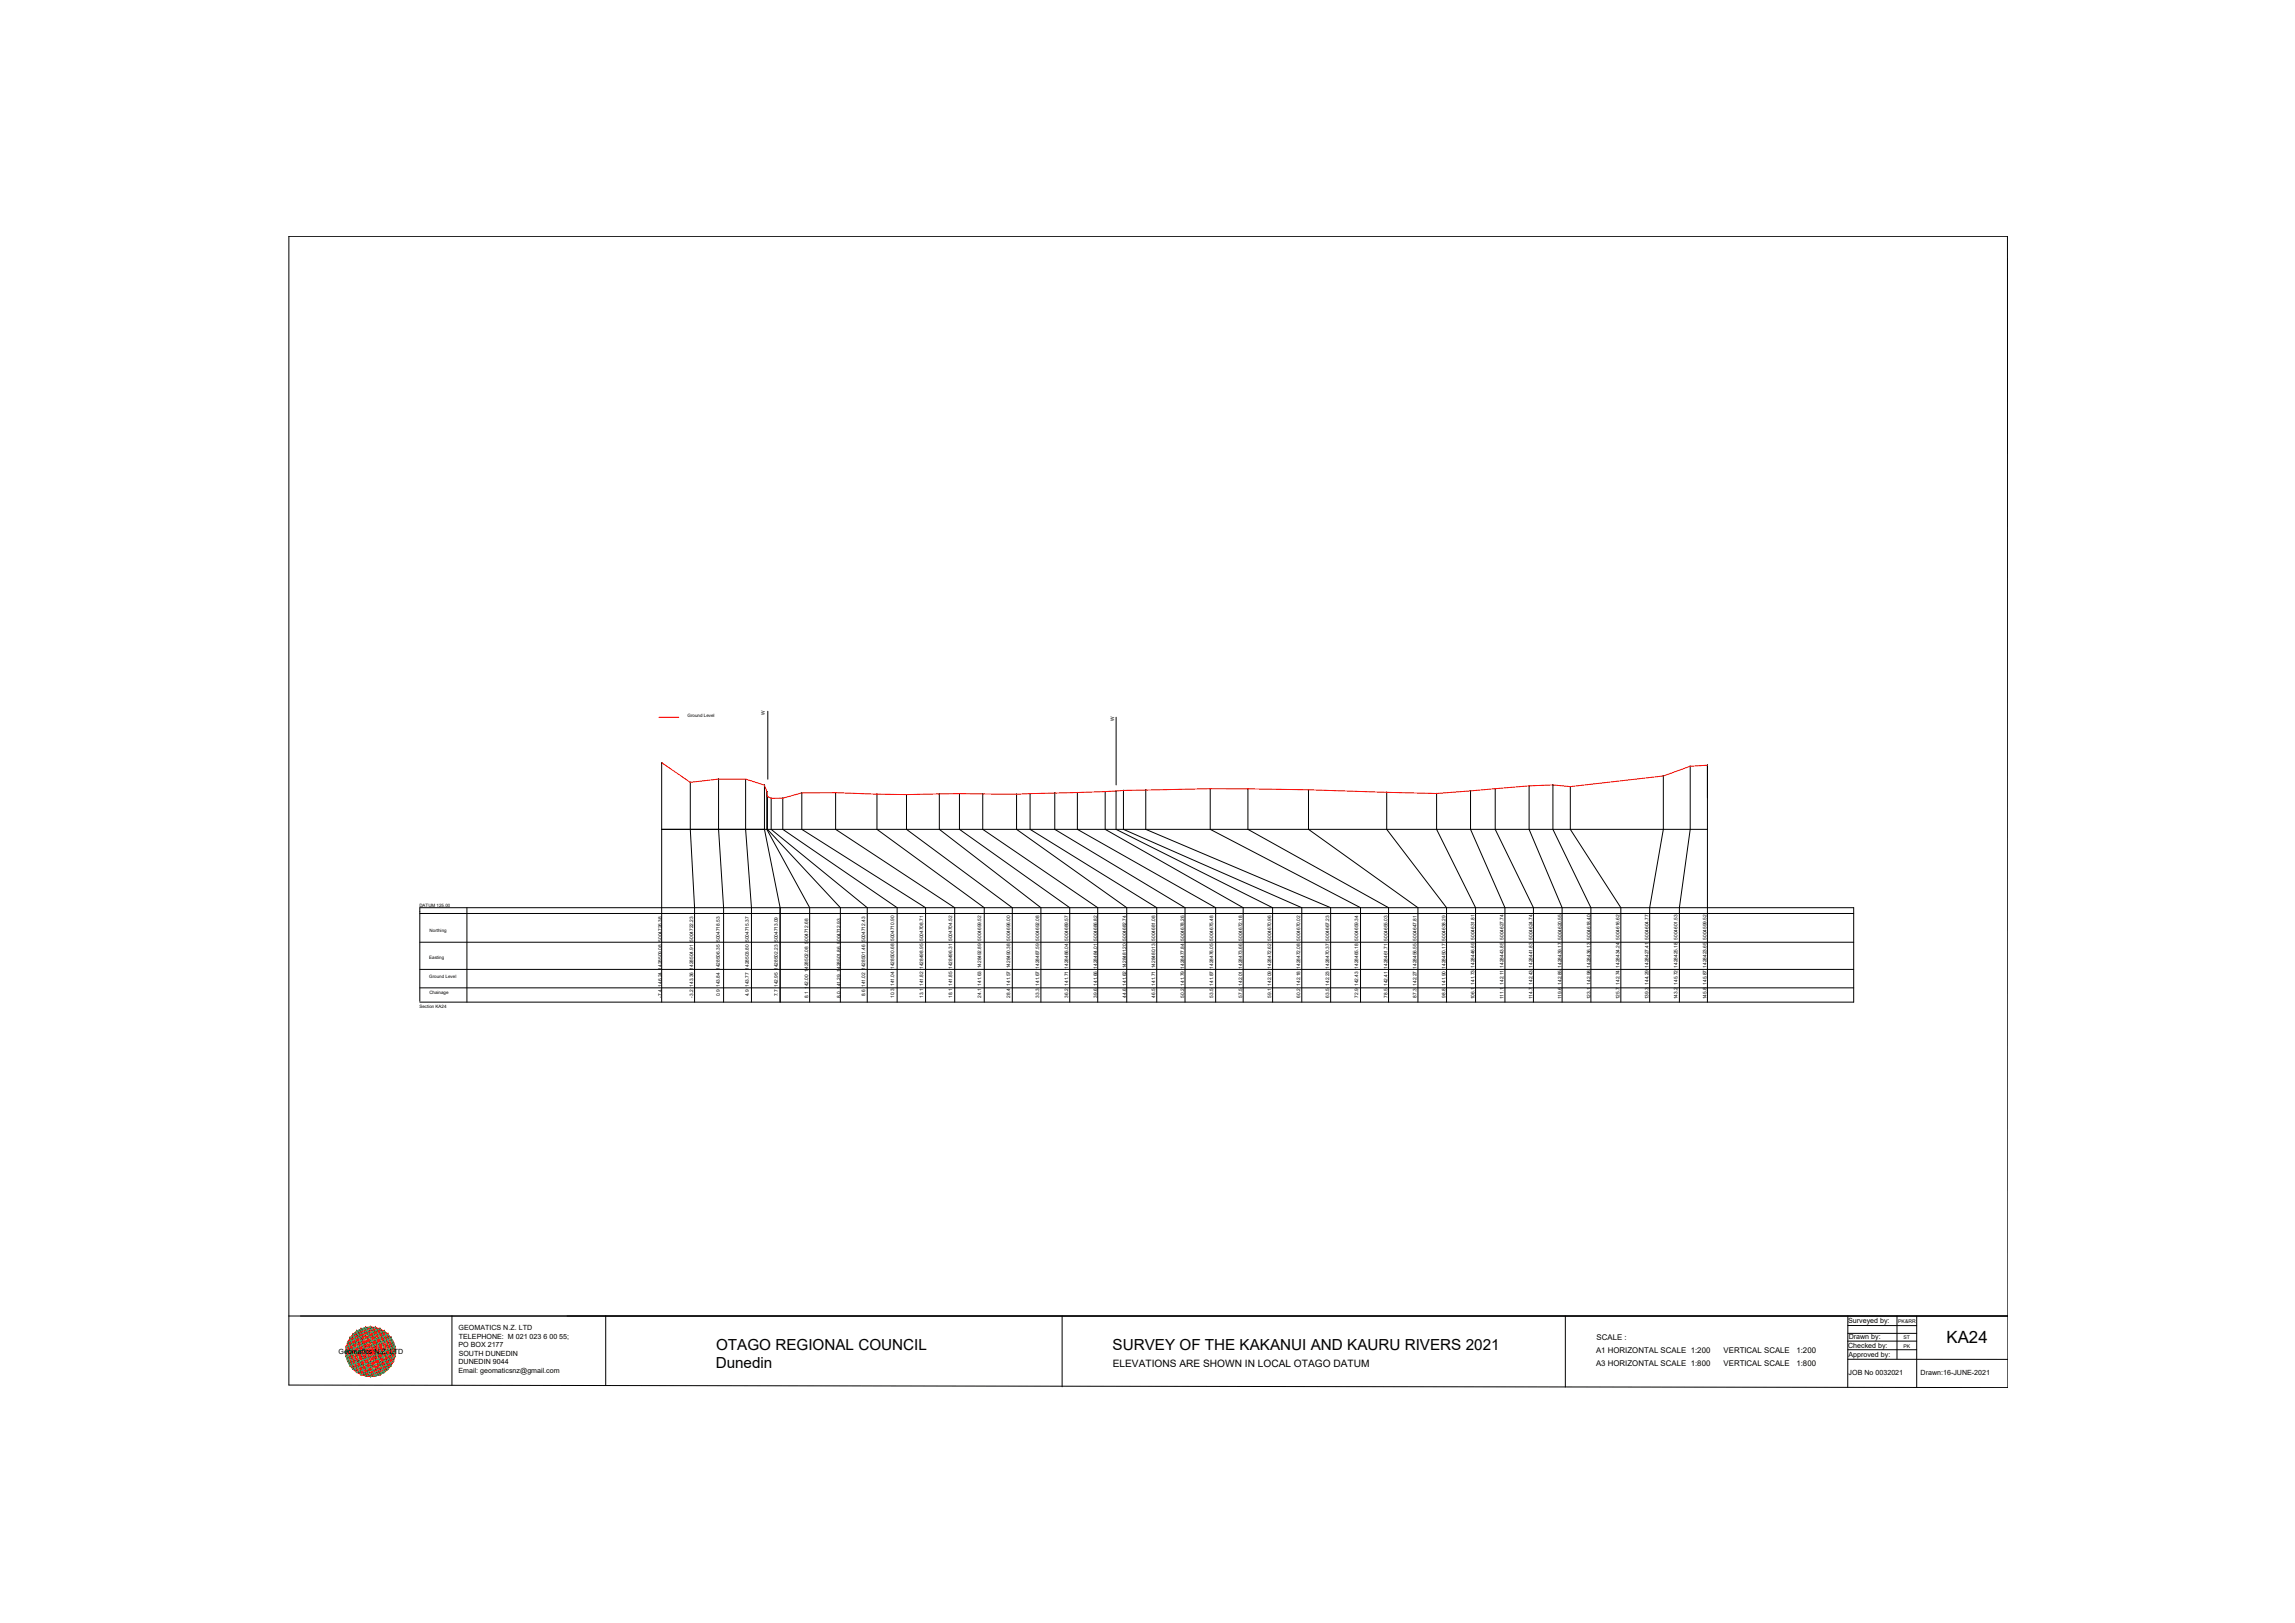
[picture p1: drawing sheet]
<svg xmlns="http://www.w3.org/2000/svg" width="420mm" height="297mm" viewBox="0 0 420 297" stroke-linecap="round" stroke-linejoin="round" font-family="sans-serif">
<defs><g id="words">
<text font-size="3.1" x="356.4" y="245.7">KA24</text>
<g font-size="2.8">
<text x="131" y="250.3">Dunedin</text>
<text x="131.1" y="247">OTAGO REGIONAL COUNCIL</text>
<text x="203.7" y="247">SURVEY OF THE KAKANUI AND KAURU RIVERS 2021</text>
</g>
<text font-size="1.9" x="203.7" y="250.1">ELEVATIONS ARE SHOWN IN LOCAL OTAGO DATUM</text>
<g font-size="1.4">
<text x="292.3" y="245.2">SCALE :</text>
<text x="292.2" y="247.6">A1 HORIZONTAL SCALE 1:200</text>
<text x="292.2" y="250">A3 HORIZONTAL SCALE 1:800</text>
<text x="315.5" y="247.6">VERTICAL SCALE</text>
<text x="315.5" y="250">VERTICAL SCALE</text>
<text x="328.9" y="247.6">1:200</text>
<text x="328.9" y="250">1:800</text>
</g>
<g font-size="1.3">
<text x="84" y="243.4">GEOMATICS N.Z. LTD</text>
<text x="84" y="245">TELEPHONE: M 021 023 6 00 55;</text>
<text x="338.3" y="242.1">Surveyed by:</text>
<text x="338.5" y="245.1">Drawn by:</text>
<text x="62" y="247.8">Geomatics N.Z. LTD</text>
<text x="83.9" y="246.6">PO BOX 2177</text>
<text x="83.9" y="249.7">DUNEDIN 9044</text>
<text x="83.9" y="251.3">Email: geomaticsnz@gmail.com</text>
<text x="84" y="248.1">SOUTH DUNEDIN</text>
<text x="338.3" y="246.6">Checked by:</text>
<text x="338.4" y="248.3">Approved by:</text>
<text x="338.4" y="251.7">JOB No 0032021</text>
<text x="351.6" y="251.7">Drawn:16-JUNE-2021</text>
</g>
<g font-size=".9">
<text x="140" y="130.9" transform="rotate(-90 140 130.9)">W</text>
<text x="204" y="132" transform="rotate(-90 204 132)">W</text>
<text x="121.2" y="182.6" transform="rotate(-90 121.2 182.6)">-7.4 146.24 1428509.08 5004726.38</text>
<text x="126.9" y="182.6" transform="rotate(-90 126.9 182.6)">-3.2 143.36 1428504.91 5004722.23</text>
<text x="131.8" y="182.4" transform="rotate(-90 131.8 182.4)">0.9 143.84 1428506.35 5004718.53</text>
<text x="137.1" y="182.3" transform="rotate(-90 137.1 182.3)">4.9 143.77 1428503.80 5004715.37</text>
<text x="142.4" y="182.4" transform="rotate(-90 142.4 182.4)">7.7 142.95 1428502.23 5004713.09</text>
<text x="148" y="182.7" transform="rotate(-90 148 182.7)">8.1 142.00 1428502.08 5004712.68</text>
<text x="153.8" y="182.7" transform="rotate(-90 153.8 182.7)">8.0 141.29 1428501.86 5004712.93</text>
<text x="158.4" y="182.4" transform="rotate(-90 158.4 182.4)">8.6 141.02 1428501.46 5004712.43</text>
<text x="163.7" y="182.7" transform="rotate(-90 163.7 182.7)">10.3 141.04 1428500.68 5004710.90</text>
<text x="169" y="182.7" transform="rotate(-90 169 182.7)">13.1 141.82 1428498.95 5004708.71</text>
<text x="174.3" y="182.7" transform="rotate(-90 174.3 182.7)">18.1 141.85 1428496.31 5004704.52</text>
<text x="179.6" y="182.6" transform="rotate(-90 179.6 182.6)">24.1 141.63 1428492.89 5004699.52</text>
<text x="184.9" y="182.6" transform="rotate(-90 184.9 182.6)">28.4 141.57 1428490.38 5004696.00</text>
<text x="190.2" y="182.6" transform="rotate(-90 190.2 182.6)">33.3 141.67 1428487.59 5004692.08</text>
<text x="195.5" y="182.6" transform="rotate(-90 195.5 182.6)">36.2 141.71 1428486.04 5004689.57</text>
<text x="200.9" y="182.6" transform="rotate(-90 200.9 182.6)">39.6 141.66 1428484.01 5004686.82</text>
<text x="206.2" y="182.6" transform="rotate(-90 206.2 182.6)">44.6 141.62 1428481.20 5004682.74</text>
<text x="211.5" y="182.6" transform="rotate(-90 211.5 182.6)">46.5 141.71 1428480.13 5004681.08</text>
<text x="216.8" y="182.6" transform="rotate(-90 216.8 182.6)">50.2 141.79 1428477.84 5004678.26</text>
<text x="222.1" y="182.6" transform="rotate(-90 222.1 182.6)">53.5 141.87 1428476.05 5004675.48</text>
<text x="227.4" y="182.6" transform="rotate(-90 227.4 182.6)">57.5 142.01 1428473.66 5004672.18</text>
<text x="232.7" y="182.6" transform="rotate(-90 232.7 182.6)">59.1 142.09 1428472.62 5004670.96</text>
<text x="238.1" y="182.6" transform="rotate(-90 238.1 182.6)">60.2 142.18 1428472.08 5004670.02</text>
<text x="243.4" y="182.6" transform="rotate(-90 243.4 182.6)">63.5 142.23 1428470.37 5004667.23</text>
<text x="248.7" y="182.6" transform="rotate(-90 248.7 182.6)">72.9 142.43 1428465.18 5004659.34</text>
<text x="254" y="182.6" transform="rotate(-90 254 182.6)">78.5 142.41 1428461.71 5004655.03</text>
<text x="259.3" y="182.6" transform="rotate(-90 259.3 182.6)">87.3 142.27 1428456.55 5004647.81</text>
<text x="264.6" y="182.6" transform="rotate(-90 264.6 182.6)">98.8 141.90 1428450.17 5004638.29</text>
<text x="269.9" y="182.9" transform="rotate(-90 269.9 182.9)">106.1 141.73 1428446.69 5004631.81</text>
<text x="275.2" y="182.9" transform="rotate(-90 275.2 182.9)">111.1 142.11 1428443.85 5004627.74</text>
<text x="280.6" y="182.9" transform="rotate(-90 280.6 182.9)">114.7 142.43 1428441.83 5004624.74</text>
<text x="285.9" y="182.9" transform="rotate(-90 285.9 182.9)">119.6 142.85 1428439.17 5004620.55</text>
<text x="291.2" y="182.9" transform="rotate(-90 291.2 182.9)">123.1 142.98 1428436.13 5004618.40</text>
<text x="296.5" y="182.9" transform="rotate(-90 296.5 182.9)">125.7 142.74 1428434.24 5004616.62</text>
<text x="301.8" y="182.9" transform="rotate(-90 301.8 182.9)">139.3 144.29 1428427.41 5004604.77</text>
<text x="307.1" y="182.9" transform="rotate(-90 307.1 182.9)">143.2 145.72 1428425.18 5004601.53</text>
<text x="312.4" y="182.9" transform="rotate(-90 312.4 182.9)">145.8 145.87 1428423.65 5004599.52</text>
<text x="347.5" y="242.2">PK&amp;RR</text>
<text x="348.5" y="245">ST</text>
<text x="348.5" y="246.8">PK</text>
</g>
<g font-size=".8">
<text x="125.9" y="131.3">Ground Level</text>
<text x="76.8" y="166">DATUM 125.00</text>
<text x="78.7" y="170.6">Northing</text>
<text x="78.6" y="175.5">Easting</text>
<text x="78.6" y="179">Ground Level</text>
<text x="76.8" y="184.6">Section KA24</text>
<text x="78.6" y="181.9">Chainage</text>
</g>
</g></defs>
<!-- layer: 0 -->
<g fill="none" stroke="#000" stroke-width=".18">
<path d="M52.9 43.3h314.6l.1 210.7-314.7-.5zM121.1 139.6h.1M121.1 139.6v43.8M121.2 139.6h-.1M140.6 130.2v12.4M204.3 131.3v12.4M121.1 151.8h191.5M126.4 143.2h.1M126.4 143.2v8.6l.8 14.3v17.3M131.6 142.6v9.2l.9 14.3v17.3M131.6 142.6h-.1M136.5 142.7h.1"/>
<path d="M136.5 142.7v9.1l1.1 14.3v17.3M140 143.7v8.1l2.8 14.3v17.3v-17.3M140 143.7h-.1M140.4 144.9h.1M140.4 144.9v6.9l7.8 14.3v17.3M140.5 145.7v.1M140.5 145.8v6l13.3 14.3v17.3M141.2 146.1h.1M141.2 146.1v5.7l17.6 14.3v17.3M143.3 146.1h.1M143.3 146.1v5.7l20.9 14.3v17.3M146.8 145.1h.1"/>
<path d="M146.8 145.1v6.7l22.6 14.3v17.3M153 145.1h.1M153 145.1v6.7l21.8 14.3v17.3M160.5 145.3l.1 .1M160.5 145.4v6.4l19.7 14.3v17.3M160.6 145.3l-.1 .1M166 145.4v6.4l19.3 14.3v17.3M166 145.4h-.1M171.9 145.3h.1M172 145.3v6.5l18.6 14.3v17.3M175.6 145.2l.1 .1M175.7 145.2v6.6l20.1 14.3v17.3"/>
<path d="M175.7 145.2l-.1 .1M179.9 145.3v6.5l21.1 14.3v17.3M179.9 145.3h.1M186.1 145.4v6.4l20.2 14.3v17.3M186.1 145.3v.1M188.6 145.2v.1M188.6 145.3v6.5l23.2 14.3v17.3M193.1 145.1v.1M193.1 145.2v6.6l23.8 14.3v17.3M197.2 145l.1 .1M197.2 145v6.8l25.4 14.3v17.3M197.3 145l-.1 .1"/>
<path d="M202.3 144.9h.1M202.3 144.9v6.9l25.3 14.3v17.3M204.3 144.8h.1M204.3 144.8v7l28.7 14.3v17.3M205.7 144.6v.1M205.7 144.7v7.1l32.6 14.3v17.3M209.8 144.6v7.2l33.8 14.3v17.3M209.8 144.6h-.1M221.5 144.3l.1 .1M221.6 144.3v7.5l27.5 14.3v17.3M221.6 144.3l-.1 .1M228.4 144.4h.1"/>
<path d="M228.5 144.4v7.4l25.7 14.3v17.3M228.5 144.4h-.1M239.6 144.5v7.3l20 14.3v17.3M239.6 144.5l-.1 .1M253.9 145h.1M253.9 145v6.8l10.9 14.3v17.3M263 145.2v6.6l7.1 14.3v17.3M269.2 144.7v7.1l6.3 14.3v17.3M273.7 144.3v.1M273.7 144.3v7.5l7 14.3v17.3M280 143.8h-.1M280 143.8l-.1 8 6.1 14.3v17.3"/>
<path d="M284.3 143.7v8.1l7 14.3v17.3M284.3 143.6v.1M287.5 144v7.8l9.2 14.3v17.3M287.5 143.9v.1M304.5 142v9.8l-2.5 14.3v17.3M309.4 140.2v11.6l-1.9 14.3v17.3M309.4 140.2v.1M312.6 140v.1M312.6 140v43.4M76.9 177.4h262.5M76.9 172.4h262.5M76.9 167.2h262.5"/>
<path d="M85.5 166.1v17.3M76.9 183.3v-17.2h262.5v17.3h-262.5M76.9 180.8h262.5M52.9 240.9h314.7M82.7 240.8v12.7M110.9 240.8v12.8M194.4 240.9v12.9M286.6 240.9v12.9M338.3 245.4h12.6M338.3 247h12.6M338.3 248.8h29.3M338.3 242.6h12.6"/>
<path d="M338.3 244h12.6M338.3 240.9v13M347.3 240.9v7.8M350.9 240.9v13"/>
<circle cx="121.1" cy="139.6" r=".02"/>
<circle cx="126.4" cy="143.2" r=".02"/>
<circle cx="131.5" cy="142.6" r=".02"/>
<circle cx="136.5" cy="142.7" r=".02"/>
<circle cx="139.9" cy="143.7" r=".02"/>
<circle cx="140.4" cy="144.9" r=".02"/>
<circle cx="140.5" cy="145.8" r=".02"/>
<circle cx="141.2" cy="146.1" r=".02"/>
<circle cx="143.3" cy="146.1" r=".02"/>
<circle cx="146.8" cy="145.1" r=".02"/>
<circle cx="153" cy="145.1" r=".02"/>
<circle cx="160.5" cy="145.3" r=".02"/>
<circle cx="166" cy="145.4" r=".02"/>
<circle cx="172" cy="145.3" r=".02"/>
<circle cx="175.6" cy="145.2" r=".02"/>
<circle cx="179.9" cy="145.3" r=".02"/>
<circle cx="186.1" cy="145.4" r=".02"/>
<circle cx="188.6" cy="145.2" r=".02"/>
<circle cx="193.1" cy="145.1" r=".02"/>
<circle cx="197.2" cy="145" r=".02"/>
<circle cx="202.3" cy="144.9" r=".02"/>
<circle cx="204.3" cy="144.8" r=".02"/>
<circle cx="205.7" cy="144.7" r=".02"/>
<circle cx="209.8" cy="144.6" r=".02"/>
<circle cx="221.6" cy="144.3" r=".02"/>
<circle cx="228.5" cy="144.4" r=".02"/>
<circle cx="239.5" cy="144.5" r=".02"/>
<circle cx="253.9" cy="145" r=".02"/>
<circle cx="263" cy="145.2" r=".02"/>
<circle cx="269.2" cy="144.7" r=".02"/>
<circle cx="273.7" cy="144.3" r=".02"/>
<circle cx="279.9" cy="143.8" r=".02"/>
<circle cx="284.3" cy="143.7" r=".02"/>
<circle cx="287.5" cy="144" r=".02"/>
<circle cx="304.5" cy="142" r=".02"/>
<circle cx="309.4" cy="140.2" r=".02"/>
<circle cx="312.6" cy="140" r=".02"/>
</g>
<!-- layer: geo -->
<g fill="none" stroke="#545454" stroke-width=".18">
<path d="M63.3 247.4h9.1M63.4 246.5h8.9v1.8h-8.9zM63.6 245.7h8.5v3.5h-8.5zM63.6 245.7h.1M64 244.9h7.6v5h-7.6zM64.6 244.2h6.5v6.4h-6.5zM65.3 243.6h.1M65.3 243.6h5.1v7.6h-5.1zM66.1 243.2h3.5v8.4h-3.5zM66.9 242.9h1.8v9h-1.7zM67.8 242.8v9.2M71.6 244.9h.1"/>
<path d="M72.3 246.5h.1"/>
</g>
<g fill="none" stroke="#ff0" stroke-width=".18">
<path d="M63.3 247.4l4.5-4.6 4.6 4.6-4.6 4.5-4.4-4.5M63.4 246.5l3.6-3.6 5.3 5.4-3.6 3.6zM64.6 250.6h.1M64.6 244.2l6.5 6.4M65.3 251.2l-1.3-1.3 6.4-6.3 1.2 1.3-6.3 6.3M65.3 243.6l6.3 6.3-1.2 1.3-6.4-6.3zM66.1 243.2l6 6-2.5 2.4-6-5.9zM68.7 251.9h.1M68.7 242.9l3.6 3.6-5.3 5.4-3.6-3.6zM69.6 243.2l2.5 2.5-6 5.9-2.5-2.4zM71.1 244.1h.1M71.1 244.2l-6.5 6.4"/>
<path d="M71.1 250.6h.1"/>
</g>
<g fill="none" stroke="#00b85c" stroke-width=".18">
<path d="M63.3 247.4l1.3 3.2 7.8-3.2-1.3-3.2-7.8 3.2M63.4 246.5l7-2.9 1.9 4.7-7 2.9zM63.4 248.3l8.2-3.4 .7 1.6-8.2 3.4zM63.6 245.7l8.5 3.5M63.6 245.7l2.5 5.9M64 244.9l4.7-2 2.9 7-4.6 2zM64.6 244.2l3.2-1.4 3.3 7.8-3.3 1.4zM65.3 243.6l1.7-.7 3.4 8.3-1.7 .7zM66.1 243.2l3.5 8.4M69.6 243.2l-3.5 8.4M69.6 243.2l2.5 6M69.6 243.2l-6 2.5"/>
<path d="M72.1 245.7l-8.5 3.5M72.1 249.2l-6 2.4"/>
</g>
<g fill="none" stroke="#f00" stroke-width=".18">
<path d="M63.3 247.4l2.8 4.2M63.3 247.4l6.3 4.2M63.3 247.4l8.8 1.8M63.3 247.4h.1M63.4 248.3h.1M63.4 246.5h.1M63.4 246.5l8.9 1.8M63.4 246.5l.6 3.4M63.4 246.5l3.6 5.4M63.4 248.3l1.9 2.9M63.4 246.5l7 4.7M63.4 248.3l5.3 3.6"/>
<path d="M63.4 248.3l8.2 1.6M63.6 245.7l1 4.9M63.6 245.7l4.2 6.3M63.6 249.2l1 1.4M63.6 249.2l4.2 2.8M63.6 245.7l7.5 4.9M63.6 245.7l8.8 1.7M63.6 249.2l7.5 1.4M63.6 245.7l-.3 1.7M63.6 245.7h.1M63.7 249.2h.1M64 249.9h.1"/>
<path d="M64 244.9h.1M64 244.9l7.6 5M64 244.9l1.3 6.3M64 244.9l4.7 7M64 249.9l3 2M64 249.9l6.4 1.3M64 244.9l-.6 3.4M64.1 244.9l8.2 1.6M64.6 244.2h.1M64.6 244.2l1.5 7.4M64.6 244.2l5 7.4M64.6 244.2l7.5 5"/>
<path d="M64.6 250.6l1.5 1M64.6 244.2l-1 1.4M64.6 244.2l7.5 1.5M64.6 250.6l5 1M64.6 244.2l-1 5M64.7 250.6h.1M65.3 243.6h.1M65.3 251.2h.1M65.3 243.6l5.1 7.6M65.3 243.6l1.7 8.3M65.3 243.6l-1.9 2.9M65.3 251.2l3.4 .7"/>
<path d="M65.3 243.6l-1.3 6.3M65.3 243.6l7 4.7M65.3 243.6l6.3 1.3M66.1 243.2h.1M66.1 243.2l1.7 8.8M66.1 243.2l5 7.4M66.1 243.2l-1.5 1M66.1 243.2l6.3 4.2M66.1 243.2l-2.8 4.2M66.1 243.2l5 1M66.1 251.6l1.7 .4M66.1 243.2l-1.5 7.4"/>
<path d="M66.1 251.6h.1M67 242.9h.1M67 251.9h.1M67 242.9l1.7 9M67 242.9l4.6 7M67 242.9l-3 2M67 242.9l5.3 3.6M67 242.9l-3.6 5.4M67 242.9l3.4 .7M67 242.9l-1.7 8.3M67.8 242.9h.1M67.8 242.8l1.8 8.8"/>
<path d="M67.8 242.8l-1.7 .4M67.8 242.8l4.3 6.4M67.8 242.8l-4.2 2.9M67.8 242.8l4.3 2.9M67.8 242.8l-4.2 6.4M67.8 242.8l1.8 .4M67.8 242.8l-1.7 8.8M67.9 251.9h.1M68.7 251.9h.1M68.7 242.9h.1M68.7 242.9l-1.7 9M68.7 242.9l1.7 8.3"/>
<path d="M68.7 242.9l-3.4 .7M68.7 242.9l3.6 5.4M68.7 242.9l-5.3 3.6M68.7 242.9l2.9 2M68.7 242.9l-4.7 7M69.5 243.2h.1M69.6 243.2l1.5 7.4M69.6 243.2l-5 1M69.6 251.6l-1.8 .4M69.6 243.2l2.8 4.2M69.6 243.2l-6.3 4.2M69.6 243.2l1.5 1"/>
<path d="M69.6 243.2l-5 7.4M69.6 243.2l-1.8 8.8M69.6 251.6h.1M70.4 251.2h.1M70.4 243.6h.1M70.4 243.6l-5.1 7.6M70.4 243.6l1.2 6.3M70.4 243.6l-6.4 1.3M70.4 251.2l-3.4 .7M70.4 243.6l1.9 2.9M70.4 243.6l-7 4.7M70.4 243.6l-1.7 8.3"/>
<path d="M71 244.2h.1M71.1 244.2l1 5M71.1 244.2l-7.5 1.5M71.1 250.6l-5 1M71.1 244.2l1 1.5M71.1 244.2l-7.5 5M71.1 250.6l-1.5 1M71.1 244.2l-5 7.4M71.1 244.2l-1.5 7.4M71.1 250.6h.1M71.6 244.9h.1M71.6 249.9h.1"/>
<path d="M71.6 244.9l-7.6 5M71.6 244.9l.7 3.4M71.6 244.9l-8.2 1.6M71.6 249.9l-6.3 1.3M71.6 249.9l-2.9 2M71.6 244.9l-4.6 7M71.6 244.9l-1.2 6.3M72 245.6h.1M72.1 249.1h.1M72.1 245.7l.3 1.7M72.1 245.7l-8.8 1.7 .3 1.8M72.1 249.2l-7.5 1.4"/>
<path d="M72.1 249.2l-4.3 2.8M72.1 245.7l-7.5 4.9M72.1 245.6l-4.3 6.4M72.1 249.2l-1 1.4M72.1 245.7l-1 4.9M72.3 246.5h.1M72.3 248.3h.1M72.3 246.5l-8.9 1.8M72.3 248.3l-8.3 1.6M72.3 246.5l-7 4.7M72.3 248.3l-5.3 3.6M72.3 246.5l-3.6 5.4"/>
<path d="M72.3 248.3l-1.9 2.9M72.3 246.5l-.7 3.4M72.4 247.4h.1M72.4 247.4l-.3 1.8M72.4 247.4l-8.8 1.8M72.4 247.4l-6.3 4.2M72.4 247.4l-2.8 4.2"/>
</g>
<!-- layer: 0 -->
<path d="M120.6 131.3h3.7M121.1 139.6l5.3 3.6 5.2-.6h4.9l3.5 1.1 .4 1.2 .1 .9 .7 .3h2.1l3.5-1h6.2a249.4 249.4 0 0 0 22.7 .1 474 474 0 0 0 28.6-.4l1.4-.1a593.5 593.5 0 0 1 48.2 .3l9.1 .2 16.9-1.4 4.4-.1 3.2 .3 17-2 4.9-1.8 3.2-.2" fill="none" stroke="#f00" stroke-width=".18"/>
<use href="#words"/>
</svg>
